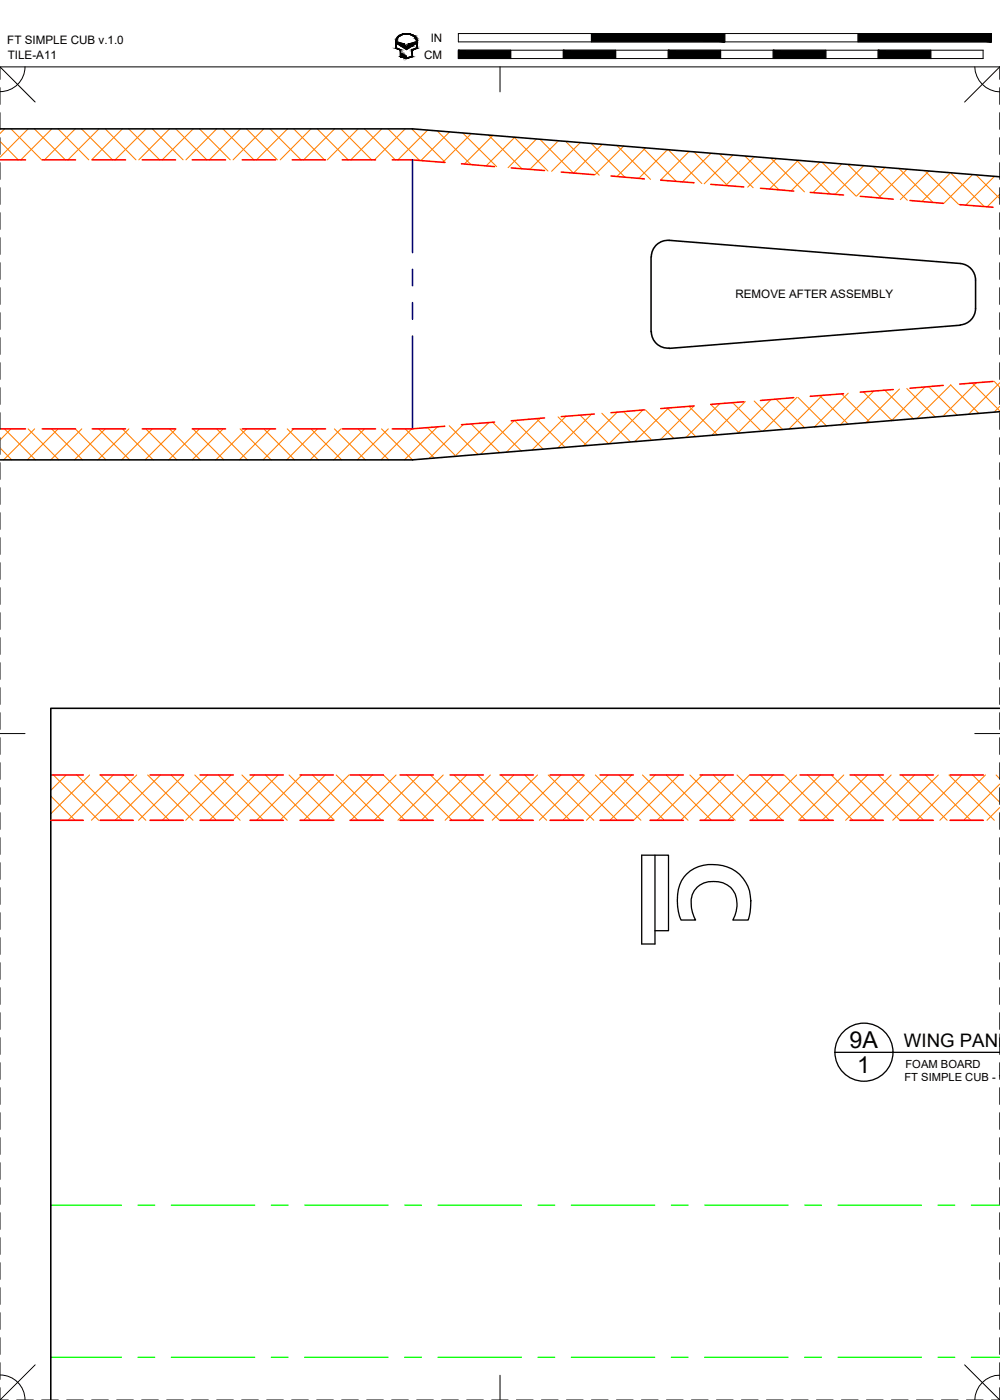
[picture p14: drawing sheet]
<svg xmlns="http://www.w3.org/2000/svg" width="190mm" height="267mm" viewBox="0 0 190 267" stroke-linecap="round" stroke-linejoin="round" font-family="sans-serif">
<defs><g id="words">
<g font-size="4.4">
<text x="161.8" y="199.7">9A</text>
<text x="163.3" y="204.4">1</text>
</g>
<text font-size="3.5" x="172.2" y="199.4">WING PANE</text>
<g font-size="2.2">
<text x="1.4" y="8.5">FT SIMPLE CUB v.1.0</text>
<text x="1.5" y="11.2">TILE-A11</text>
<text x="80.8" y="11.2">CM</text>
<text x="82.1" y="8">IN</text>
<text x="140.1" y="56.8">REMOVE AFTER ASSEMBLY</text>
</g>
<g font-size="2.1">
<text x="172.5" y="203.4">FOAM BOARD</text>
<text x="172.3" y="206">FT SIMPLE CUB - v.</text>
</g>
</g></defs>
<!-- layer: 06 CAVITY -->
<g fill="none" stroke="#ff7f00" stroke-width=".2">
<path d="M0 26.9l3.5 3.6M.9 24.5l-.9 .9M2.1 24.5l5.8 6M5.4 24.5l-5.4 5.5M6.5 24.5l6 6M9.9 24.5l-5.9 6M11.1 24.5l5.8 6M14.3 24.5l-5.8 6M15.5 24.5l5.9 6M18.9 24.5l-6 6M20 24.5l5.9 6M23.3 24.5l-5.8 6"/>
<path d="M24.5 24.5l5.9 6M27.8 24.5l-5.9 6M29 24.5l5.9 6M32.3 24.5l-5.9 6M33.5 24.5l5.9 6M36.8 24.5l-5.9 6M38 24.5l5.9 6M41.3 24.5l-5.9 6M42.5 24.5l5.9 6M45.8 24.5l-5.9 6M47 24.5l5.8 6M50.3 24.5l-5.9 6"/>
<path d="M51.4 24.5l6 6M54.8 24.5l-5.9 6M56 24.5l5.8 6M59.2 24.5l-5.8 6M60.4 24.5l5.9 6M63.8 24.5l-6 6M64.9 24.5l5.9 6M68.2 24.5l-5.8 6M69.5 24.5l5.8 6M72.7 24.5l-5.9 6M73.9 24.5l6 6.1M77.2 24.5l-5.9 6"/>
<path d="M78.4 24.5l6.4 6.4M81.5 24.8l-5.7 5.7M83.3 24.9l6.4 6.4M85.6 25.1l-5.4 5.5M88.2 25.3l6.4 6.4M89.7 25.5l-5.4 5.4M93.1 25.7l6.4 6.5M93.9 25.8l-5.4 5.4M97.9 26.1l6.5 6.5M98.1 26.1l-5.5 5.5M102.2 26.5l-5.4 5.4M102.8 26.5l6.4 6.5 5.5-5.5"/>
<path d="M106.4 26.8l-5.5 5.5M107.8 26.9l6.4 6.5M110.5 27.2l-5.4 5.4M112.6 27.3l6.5 6.5M117.5 27.7l6.4 6.5M118.8 27.8l-5.4 5.5M122.4 28.1l6.4 6.5M123 28.2l-5.5 5.4M127.2 28.5l-5.5 5.5M127.3 28.5l6.4 6.5M131.3 28.9l-5.5 5.4M132.2 28.9l6.4 6.5"/>
<path d="M135.4 29.2l-5.4 5.5M137.1 29.4l6.4 6.4M139.6 29.6l-5.5 5.4M141.9 29.8l6.5 6.4M143.7 29.9l-5.4 5.4M146.8 30.2l6.4 6.4M147.9 30.2l-5.5 5.5M151.8 30.6l6.4 6.4M152.1 30.6l-5.5 5.4M156.2 30.9l-5.5 5.5M156.6 30.9l6.5 6.4M160.3 31.2l-5.4 5.5"/>
<path d="M161.5 31.3l6.4 6.4M164.5 31.6l-5.4 5.5M166.4 31.7l6.4 6.4M168.6 31.9l-5.4 5.4M171.3 32.1l6.4 6.4M172.8 32.2l-5.5 5.5M175.6 38.4l5.5-5.5 6.4 6.4M176.2 32.5l6.4 6.4M177 32.6l-5.5 5.4M185.2 33.3l-5.4 5.4M185.9 33.3l4.6 4.5M189.4 33.6l-5.4 5.5"/>
<path d="M190.5 37l-2.4 2.4M102.2 79.8l5.5 5.4M102.9 79.7l-6.4 6.4M106.3 79.4l5.5 5.5M107.8 79.3l-6.4 6.4M110.5 79.1l5.4 5.4M112.7 78.9l-6.4 6.4M114.7 78.7l5.4 5.5M117.6 78.5l-6.5 6.4M118.8 78.4l5.4 5.5M122.4 78.1l-6.4 6.4M122.9 78.1l5.5 5.4"/>
<path d="M127.1 77.7l5.5 5.5M127.4 77.7l-6.5 6.4M131.2 77.4l5.5 5.4M132.2 77.3l-6.4 6.4M135.4 77l5.4 5.5M137.1 76.9l-6.4 6.4M139.6 76.7l5.4 5.4M142 76.5l-6.4 6.4M143.7 76.4l5.4 5.4M146.9 76.1l-6.4 6.4M147.8 76l5.5 5.5M151.8 75.7l-6.4 6.4"/>
<path d="M152 75.7l5.5 5.5M156.1 75.3l5.5 5.5M156.7 75.3l-6.4 6.4M160.3 75l5.5 5.5M161.6 74.9l-6.5 6.5M164.5 74.7l5.4 5.4M166.4 74.5l-6.4 6.5M168.6 74.4l5.4 5.4M171.4 74.1l-6.5 6.5M172.7 74l5.5 5.5M176.2 73.7l-6.4 6.5M176.9 73.7l5.5 5.4"/>
<path d="M181.1 73.3l5.4 5.5M181.1 73.3l-6.4 6.4M185.2 73l5.3 5.3M186 72.9l-6.4 6.4M189.4 72.6l1.1 1.2M190.5 72.9l-6 6M190.5 77.4l-1.1 1.1M0 85.3l2.2 2.3M.8 81.7l5.9 5.9M2.1 81.7l-2.1 2.1M5.4 81.7l5.8 5.9M6.6 81.7l-5.9 5.9"/>
<path d="M9.8 81.7l5.9 5.9M11.1 81.7l-5.9 5.9M14.3 81.7l5.9 5.9M15.6 81.7l-5.9 5.9M18.8 81.7l5.9 5.9M20 81.7l-5.8 5.9M23.3 81.7l5.9 5.9M24.6 81.7l-5.9 5.9M27.8 81.7l5.9 5.9M29 81.7l-5.8 5.9M32.3 81.7l5.9 5.9M33.5 81.7l-5.9 5.9"/>
<path d="M36.8 81.7l5.9 5.9M38 81.7l-5.9 5.9M41.3 81.7l5.8 5.9M42.5 81.7l-5.9 5.9M45.7 81.7l5.9 5.9M47 81.7l-5.9 5.9M50.3 81.7l5.8 5.9M51.5 81.7l-5.9 5.9M54.7 81.7l5.9 5.9M56 81.7l-5.9 5.9M59.2 81.7l5.9 5.9M60.5 81.7l-5.9 5.9"/>
<path d="M63.7 81.7l5.9 5.9M64.9 81.7l-5.8 5.9M68.2 81.7l5.9 5.9M69.5 81.7l-5.9 5.9M72.7 81.7l5.9 5.9M74 81.7l-5.9 5.9M77.2 81.7l5.6 5.6M78.4 81.7l-5.8 5.9M81.4 81.5l5.5 5.4M83.3 81.3l-6.3 6.3M85.6 81.1l5.4 5.5M88.2 80.9l-6.4 6.4"/>
<path d="M89.7 80.8l5.5 5.4M93.1 80.5l-6.4 6.4M93.9 80.5l5.4 5.4M98 80.1l-6.4 6.4M98 80.1l5.5 5.5M9.7 151.7l4.6 4.6M9.7 156.2l.1 .1M10.2 147.6l8.6 8.7M12.6 147.6l-2.9 3M14.6 147.6l8.7 8.7M17.1 147.6l-7.4 7.4M19.1 147.6l8.7 8.7"/>
<path d="M21.6 147.6l-8.7 8.7M23.6 147.6l8.6 8.7M26 147.6l-8.6 8.7M28.1 147.6l8.7 8.7M30.6 147.6l-8.7 8.7M32.6 147.6l8.6 8.7M35 147.6l-8.6 8.7M37.1 147.6l8.6 8.7M39.5 147.6l-8.6 8.7M41.6 147.6l8.6 8.7M44 147.6l-8.6 8.7M46.1 147.6l8.6 8.7"/>
<path d="M48.5 147.6l-8.6 8.7M50.6 147.6l8.6 8.7M53 147.6l-8.6 8.7M55.1 147.6l8.6 8.7M57.5 147.6l-8.6 8.7M59.5 147.6l8.7 8.7M62 147.6l-8.7 8.7M64 147.6l8.7 8.7M66.5 147.6l-8.7 8.7M68.5 147.6l8.6 8.7M70.9 147.6l-8.6 8.7M73 147.6l8.7 8.7"/>
<path d="M75.5 147.6l-8.7 8.7M77.5 147.6l8.6 8.7M79.9 147.6l-8.6 8.7M82 147.6l8.6 8.7M84.4 147.6l-8.6 8.7M86.5 147.6l8.7 8.7M88.9 147.6l-8.6 8.7M91 147.6l8.6 8.7M93.4 147.6l-8.6 8.7M95.5 147.6l8.6 8.7M97.9 147.6l-8.6 8.7M100 147.6l8.6 8.7"/>
<path d="M102.4 147.6l-8.6 8.7M104.4 147.6l8.7 8.7M106.9 147.6l-8.7 8.7M108.9 147.6l8.7 8.7M111.4 147.6l-8.7 8.7M113.4 147.6l8.7 8.7M115.8 147.6l-8.6 8.7M117.9 147.6l8.7 8.7M120.4 147.6l-8.7 8.7M122.4 147.6l8.7 8.7M124.8 147.6l-8.6 8.7M126.9 147.6l8.6 8.7"/>
<path d="M129.3 147.6l-8.6 8.7M131.4 147.6l8.7 8.7M133.8 147.6l-8.6 8.7M135.9 147.6l8.6 8.7M138.3 147.6l-8.6 8.7M140.4 147.6l8.6 8.7M142.8 147.6l-8.7 8.7M144.9 147.6l8.6 8.7M147.3 147.6l-8.6 8.7M149.4 147.6l8.6 8.7M151.8 147.6l-8.7 8.7M153.8 147.6l8.7 8.7"/>
<path d="M156.3 147.6l-8.7 8.7M158.4 147.6l8.6 8.7M160.7 147.6l-8.6 8.7M162.8 147.6l8.7 8.7M165.3 147.6l-8.7 8.7M167.3 147.6l8.7 8.7M169.8 147.6l-8.7 8.7M171.8 147.6l8.6 8.7M174.2 147.6l-8.6 8.7M176.3 147.6l8.7 8.7M178.7 147.6l-8.6 8.7M180.8 147.6l8.6 8.7"/>
<path d="M183.2 147.6l-8.6 8.7M185.3 147.6l5.2 5.2M187.7 147.6l-8.7 8.7M189.8 147.6l.7 .8M190.5 153.8l-2.5 2.5M190.5 149.4l-6.9 6.9"/>
</g>
<!-- layer: 02 SCORE -->
<g fill="none" stroke="#f00" stroke-width=".3">
<path d="M0 30.5h4.9M8 30.5h6.4M17.6 30.5h6.3M27.1 30.5h6.3M36.6 30.5h6.4M46.1 30.5h6.4M55.7 30.5h6.3M65.2 30.5h6.3M74.7 30.5h3.7l6.3 .4M87.9 31.2l6.3 .5M97.4 32l6.3 .5M106.9 32.8l6.3 .5"/>
<path d="M116.4 33.5l6.3 .6M125.9 34.3l6.3 .5M135.4 35.1l6.3 .5M144.9 35.9l6.3 .5M154.3 36.7l6.4 .4M163.9 37.4l6.3 .5M173.3 38.2l6.4 .5M182.8 39l6.4 .5M103.7 79.6l-6.3 .6M113.2 78.9l-6.3 .5M122.7 78.1l-6.3 .5M132.2 77.3l-6.3 .5"/>
<path d="M141.7 76.5l-6.3 .5M151.2 75.7l-6.3 .6M160.7 75l-6.4 .5M170.2 74.2l-6.3 .5M179.7 73.4l-6.4 .6M189.2 72.7l-6.4 .5M0 81.7h4.9M8 81.7h6.4M17.6 81.7h6.3M27.1 81.7h6.3M36.6 81.7h6.4M46.1 81.7h6.4"/>
<path d="M55.7 81.7h6.3M65.2 81.7h6.3M84.7 81.2l-6.3 .5h-3.7M94.2 80.4l-6.3 .5M9.7 147.6h6.2M9.7 156.3h6.2M19.1 147.6h6.3M19.1 156.3h6.3M28.6 147.6h6.3M28.6 156.3h6.3M38.1 147.6h6.4M38.1 156.3h6.4"/>
<path d="M47.6 147.6h6.4M47.6 156.3h6.4M57.2 147.6h6.3M57.2 156.3h6.3M66.7 147.6h6.3M66.7 156.3h6.3M76.2 147.6h6.4M76.2 156.3h6.4M85.7 147.6h6.4M85.7 156.3h6.4M95.3 147.6h6.3M95.3 156.3h6.3"/>
<path d="M104.8 147.6h6.3M104.8 156.3h6.3M114.3 147.6h6.4M114.3 156.3h6.4M123.8 147.6h6.4M123.8 156.3h6.4M133.4 147.6h6.3M133.4 156.3h6.3M142.9 147.6h6.3M142.9 156.3h6.3M152.4 147.6h6.4M152.4 156.3h6.4"/>
<path d="M161.9 147.6h6.4M161.9 156.3h6.4M171.5 147.6h6.3M171.5 156.3h6.3M181 147.6h6.3M181 156.3h6.3"/>
</g>
<!-- layer: 05 REFERENCE -->
<g fill="none" stroke="#0f0" stroke-width=".25">
<path d="M9.7 229.6h13.4M26.3 229.6h3.2M32.6 229.6h15.9M51.7 229.6h3.2M58 229.6h15.9M77.1 229.6h3.2M83.4 229.6h15.9M102.5 229.6h3.2M108.8 229.6h15.9M127.9 229.6h3.2M134.2 229.6h15.9M153.3 229.6h3.2"/>
<path d="M159.6 229.6h15.9M178.7 229.6h3.2M185 229.6h5.5M9.7 258.6h13.4M26.3 258.6h3.2M32.6 258.6h15.9M51.7 258.6h3.2M58 258.6h15.9M77.1 258.6h3.2M83.4 258.6h15.9M102.5 258.6h3.2M108.8 258.6h15.9"/>
<path d="M127.9 258.6h3.2M134.2 258.6h15.9M153.3 258.6h3.2M159.6 258.6h15.9M178.7 258.6h3.2M185 258.6h5.5"/>
</g>
<!-- layer: 01 CUT -->
<path d="M0 24.5h78.6l111.9 9.2M124 49v14.2M127.5 45.8l55.4 4.4a3.2 3.2 0 0 1 2.9 3.1M127.5 45.8a3.2 3.2 0 0 0-3.4 3.1M185.8 53.4v5.4a3.2 3.2 0 0 1-2.9 3.1M124.1 63.2a3.2 3.2 0 0 0 3.4 3.1M182.9 62l-55.4 4.4M190.5 78.4l-111.9 9.2h-78.6M190.5 134.9h-180.8v131.8" fill="none" stroke="#000" stroke-width=".3"/>
<!-- layer: 23 NOTES -->
<g fill="none" stroke="#000" stroke-width=".25">
<path d="M124.8 162.9v16.9h-2.6v-16.9h5.2v14.4h-2.6M130.8 166.5a7.7 7.7 0 0 1 10.8 .9 8.6 8.6 0 0 1 1.1 7.4l-.2 .5h-2.9a5.4 5.4 0 0 0-.4-6.2 5.1 5.1 0 0 0-6.4-.1 4.9 4.9 0 0 0-.6 5.7l.3 .6h-2.8a9.8 9.8 0 0 1 .1-7.5zM159 200.5h31.5"/>
<circle cx="164.6" cy="200.4" r="5.5"/>
</g>
<!-- layer: 03 CREASE -->
<path d="M78.6 30.5v17.6M78.6 51.3v3.2M78.6 57.6v3.2M78.6 64v17.7" fill="none" stroke="#00f" stroke-width=".3"/>
<!-- layer: 22 TILED -->
<g fill="none" stroke="#000" stroke-width=".19">
<path d="M0 12.7l6.7 6.7M0 16.7v3.2M4.8 12.7a4.7 4.7 0 0 1-4.8 4.8M75.6 7.9a2 2 0 0 1 3.2-1l.5 .6 .1 1.7-.9 .3v1.3l-1.1 .2-.1-.3v.3h-.2v-.4h-.1v.3h-.1v-.5h-.1v.5l-.2-.1v-.6h-.1v.6h-.1v-1.3l-.9-.3v-1.3M75.7 8l1.3 .4 .2 .4h.4l.2-.4 1.4-.4v.3l-1.8 1.2-1.7-1.2zM75.8 7a2.26 2.26 0 0 1 3.6 .6l.1 1.6-.9 .4v1.2l-1.2 .4-1.1-.4v-1.3l-.9-.3a2.64 2.64 0 0 1 .4-2.2zM87.3 6.4h101.6v1.6h-101.6zM87.3 9.6h100v1.6h-100zM95.3 12.7v4.8M97.3 9.6v1.6M107.3 9.6v1.6M112.7 6.4v1.6"/>
<path d="M117.3 9.6v1.6M127.3 9.6v1.6M137.3 9.6v1.6M138.1 6.4v1.6M147.3 9.6v1.6M157.3 9.6v1.6M163.5 6.4v1.6M167.3 9.6v1.6M177.3 9.6v1.6M185.7 12.7a4.9 4.9 0 0 0 4.8 4.8M190.5 12.7h-190.5v2.4M190.5 12.7l-6.7 6.7"/>
<path d="M190.5 12.7v2.4M190.5 16.7v3.2M0 21.5v3.1M0 26.2v3.2M0 31v3.2M0 35.8v3.1M190.5 21.5v3.1M190.5 26.2v3.2M190.5 31v3.2M190.5 35.8v3.1M0 40.5v3.2M0 45.3v3.2"/>
<path d="M0 50v3.2M0 54.8v3.2M0 59.6v3.1M190.5 40.5v3.2M190.5 45.3v3.2M190.5 50v3.2M190.5 54.8v3.2M190.5 59.6v3.1M0 64.3v3.2M0 69.1v3.2M0 73.9v3.1M0 78.6v3.2"/>
<path d="M190.5 64.3v3.2M190.5 69.1v3.2M190.5 73.9v3.1M190.5 78.6v3.2M0 83.4v3.2M0 88.1v3.2M0 92.9v3.2M0 97.7v3.1M190.5 83.4v3.2M190.5 88.1v3.2M190.5 92.9v3.2M190.5 97.7v3.1"/>
<path d="M0 102.4v3.2M0 107.2v3.2M0 112v3.1M0 116.7v3.2M190.5 102.4v3.2M190.5 107.2v3.2M190.5 112v3.1M190.5 116.7v3.2M0 139.7h4.8M0 121.5v3.2M0 126.3v3.1M0 131v3.2"/>
<path d="M0 135.8v3.2M185.7 139.7h4.8M190.5 121.5v3.2M190.5 126.3v3.1M190.5 131v3.2M190.5 135.8v3.2M0 140.5v3.2M0 145.3v3.2M0 150.1v3.1M0 154.8v3.2M0 159.6v3.2M190.5 140.5v3.2"/>
<path d="M190.5 145.3v3.2M190.5 150.1v3.1M190.5 154.8v3.2M190.5 159.6v3.2M0 164.4v3.1M0 169.1v3.2M0 173.9v3.2M0 178.6v3.2M190.5 164.4v3.1M190.5 169.1v3.2M190.5 173.9v3.2M190.5 178.6v3.2"/>
<path d="M0 183.4v3.2M0 188.2v3.1M0 192.9v3.2M0 197.7v3.2M190.5 183.4v3.2M190.5 188.2v3.1M190.5 192.9v3.2M190.5 197.7v3.2M0 202.5v3.1M0 207.2v3.2M0 212v3.2M0 216.7v3.2"/>
<path d="M190.5 202.5v3.1M190.5 207.2v3.2M190.5 212v3.2M190.5 216.7v3.2M0 221.5v3.2M0 226.3v3.1M0 231v3.2M0 235.8v3.2M190.5 221.5v3.2M190.5 226.3v3.1M190.5 231v3.2M190.5 235.8v3.2"/>
<path d="M0 240.6v3.1M0 245.3v3.2M0 250.1v3.2M0 254.8v3.2M0 259.6v3.2M190.5 240.6v3.1M190.5 245.3v3.2M190.5 250.1v3.2M190.5 254.8v3.2M190.5 259.6v3.2M0 264.4v2.3M0 266.7h1.6"/>
<path d="M0 261.9a4.7 4.7 0 0 1 4.8 4.8M3.2 266.7h3.2M6.7 260l-6.7 6.7M7.9 266.7h3.2M12.7 266.7h3.2M17.5 266.7h3.1M22.2 266.7h3.2M27 266.7h3.2M31.8 266.7h3.1M36.5 266.7h3.2M41.3 266.7h3.2M46 266.7h3.2"/>
<path d="M50.8 266.7h3.2M55.6 266.7h3.1M60.3 266.7h3.2M65.1 266.7h3.2M69.9 266.7h3.1M74.6 266.7h3.2M79.4 266.7h3.2M84.1 266.7h3.2M88.9 266.7h3.2M93.7 266.7h3.1M95.3 262v4.7M98.4 266.7h3.2"/>
<path d="M103.1 266.7h3.2M107.9 266.7h3.2M112.7 266.7h3.1M117.4 266.7h3.2M122.2 266.7h3.2M127 266.7h3.1M131.7 266.7h3.2M136.5 266.7h3.2M141.2 266.7h3.2M146 266.7h3.2M150.8 266.7h3.1M155.5 266.7h3.2"/>
<path d="M160.3 266.7h3.2M165.1 266.7h3.1M169.8 266.7h3.2M174.6 266.7h3.2M179.3 266.7h3.2M183.8 260l6.7 6.7M184.1 266.7h3.2M188.9 266.7h1.6M190.5 262a4.8 4.8 0 0 0-4.8 4.7M190.5 264.4v2.3"/>
</g>
<g fill="#000" stroke="#000" stroke-width=".19">
<path d="M75.7 8l1.1 .3h-1.1zM76.4 8.8h2.1l-1.1 .7zM77 11h.8l-.4 .2zM77 6.4h.8zM78 8.3l1.2-.3v.3z"/>
<path d="M75.4 7.9l.1 1.3v-1.3zM75.4 7.9l.1 1.3h-.1z"/>
<path d="M75.4 9.2h.3zM75.4 9.2h.3z"/>
<path d="M75.5 7.6l.1 .1zM75.5 7.6l.1 .1z"/>
<path d="M75.5 7.7v.2l.1-.2zM75.5 7.7v.2h-.1z"/>
<path d="M75.6 7.4v.2l.1-.2zM75.6 7.4l-.1 .2z"/>
<path d="M75.6 7.3h.1zM75.6 7.3l.1 .1z"/>
<path d="M75.4 9.2l1 .3zM75.4 9.2l1 .3z"/>
<path d="M75.7 7.1v.2l.1-.2zM75.7 7.1v.2h-.1z"/>
<path d="M75.8 7v.1l.1-.1zM75.8 7l-.1 .1z"/>
<path d="M75.9 6.9v.1l.1-.1zM75.8 7l.1-.1z"/>
<path d="M76 6.8v.1l.2-.1zM76 6.8l-.1 .1z"/>
<path d="M76.1 6.7l.1 .1 .1-.1zM76 6.8l.1-.1 .1 .1z"/>
<path d="M76.1 9.5h.3zM76.1 9.5h.3z"/>
<path d="M76.3 9.5l.1 1.3v-1.3zM76.3 9.5l.1 1.3h-.1z"/>
<path d="M76.3 10.8h.1zM76.3 10.8h.1z"/>
<path d="M76.5 10.8h.1zM76.5 10.8h.1z"/>
<path d="M76.3 10.8h.2zM76.3 10.8h.2z"/>
<path d="M76.3 6.6v.1l.2-.1zM76.1 6.7l.2-.1z"/>
<path d="M76.4 6.6h.2zM76.3 6.6h.2z"/>
<path d="M76.5 10.2l.1 .6v-.6zM76.5 10.2l.1 .6h-.1z"/>
<path d="M76.3 10.8h.3zM76.3 10.8h.3zM76.3 10.8h.3zM76.3 10.8h.3z"/>
<path d="M76.3 10.8h.3zM76.3 10.8h.3z"/>
<path d="M76.3 10.8l.5 .1zM76.3 10.8l.5 .1z"/>
<path d="M75.7 8.3l1.3 .1zM75.7 8.3l1.3 .1z"/>
<path d="M76.6 6.5v.1l.3-.1zM76.4 6.6l.2-.1z"/>
<path d="M76.8 10.4l.1 .4v-.4zM76.8 10.4l.1 .4h-.1z"/>
<path d="M76.8 10.8l.1 .1zM76.8 10.8l.1 .1z"/>
<path d="M76.4 10.9h.5zM76.4 10.9h.5z"/>
<path d="M76.5 10.9h.5zM76.5 10.9h.5z"/>
<path d="M77 10.9h.1zM77 10.9h.1z"/>
<path d="M75.8 8.4l1.2 .2v-.2zM75.8 8.4l1.2 .2h-.9z"/>
<path d="M76.1 8.6l1.1 .2-.2-.2zM76.1 8.6l1.1 .2h-.8z"/>
<path d="M76.6 6.5h.5zM76.6 6.5h.3z"/>
<path d="M77 10.6l.1 .3v-.3zM77 10.6l.1 .3h-.1z"/>
<path d="M76.7 10.9l.4 .1zM76.7 10.9l.4 .1z"/>
<path d="M76.8 11h.5zM76.8 11h.5z"/>
<path d="M76.7 6.5h.5zM76.6 6.5h.5z"/>
<path d="M77.3 10.7l.1 .3zM77.3 10.7l.1 .3z"/>
<path d="M77.3 11h.1zM77.3 11h.1z"/>
<path d="M76.9 11h.5zM76.9 11h.5z"/>
<path d="M77 6.4l1.1 .1zM76.7 6.5l.3-.1 1.1 .1z"/>
<path d="M77.5 11h.4zM77.4 11h.4z"/>
<path d="M77.6 6.5h.6zM77.6 6.5h.6z"/>
<path d="M77.7 6.5h.6zM77.7 6.5h.6z"/>
<path d="M78 6.5l.5 .1zM78 6.5l.5 .1z"/>
<path d="M78.3 6.6h.2zM78.3 6.6h.2z"/>
<path d="M78.3 6.6l.5 .1zM78.3 6.6l.5 .1z"/>
<path d="M78.5 9.6l.1 1.2v-1.2zM78.5 9.6l.1 1.2h-.1z"/>
<path d="M78.5 10.8h.1zM78.2 10.8h.4z"/>
<path d="M77.9 11l.7-.2h-.4zM77.5 11l.7-.2-.3 .2z"/>
<path d="M78.6 6.7l.3 .1zM78.6 6.7l.3 .1z"/>
<path d="M78.5 9.5l.1 .1 .2-.1zM78.5 9.5l.1 .1z"/>
<path d="M77.8 8.6l.7 .2 .3-.2zM77.6 8.8l.2-.2 .7 .2z"/>
<path d="M78.7 6.8l.3 .1zM78.7 6.8l.3 .1z"/>
<path d="M78.9 6.9l.2 .1zM78.9 6.9l.2 .1z"/>
<path d="M77.8 8.4l1 .2 .3-.2zM77.8 8.4l1 .2h-1z"/>
<path d="M79 7l.2 .1zM79 7l.2 .1z"/>
<path d="M79.1 7.1l.2 .2zM79.1 7.1l.2 .2z"/>
<path d="M78 8.3h1.2zM77.8 8.4h1.3z"/>
<path d="M79.2 7.3l.1 .1zM79.2 7.3l.1 .1z"/>
<path d="M79.2 7.4l.2 .2zM79.2 7.4l.2 .2z"/>
<path d="M79.3 7.6l.1 .1zM79.3 7.6l.1 .1z"/>
<path d="M79.3 7.7l.2 .2zM79.3 7.7l.2 .2z"/>
<path d="M79.4 7.9l.1 1.3v-1.3zM79.4 7.9l.1 1.3h-.1z"/>
<path d="M79.4 9.2h.1zM79.2 9.2h.3z"/>
<path d="M78.8 9.5l.7-.3h-.3zM78.5 9.5l.7-.3-.4 .3z"/>
<path d="M87.3 9.6l10 1.6v-1.6zM87.3 9.6l10 1.6h-10z"/>
<path d="M107.3 9.6l10 1.6v-1.6zM107.3 9.6l10 1.6h-10z"/>
<path d="M127.3 9.6l10 1.6v-1.6zM127.3 9.6l10 1.6h-10z"/>
<path d="M112.7 6.4l25.4 1.6v-1.6zM112.7 6.4l25.4 1.6h-25.4z"/>
<path d="M147.3 9.6l10 1.6v-1.6zM147.3 9.6l10 1.6h-10z"/>
<path d="M167.3 9.6l10 1.6v-1.6zM167.3 9.6l10 1.6h-10z"/>
<path d="M163.5 6.4l25.4 1.6v-1.6zM163.5 6.4l25.4 1.6h-25.4z"/>
</g>
<use href="#words"/>
</svg>
